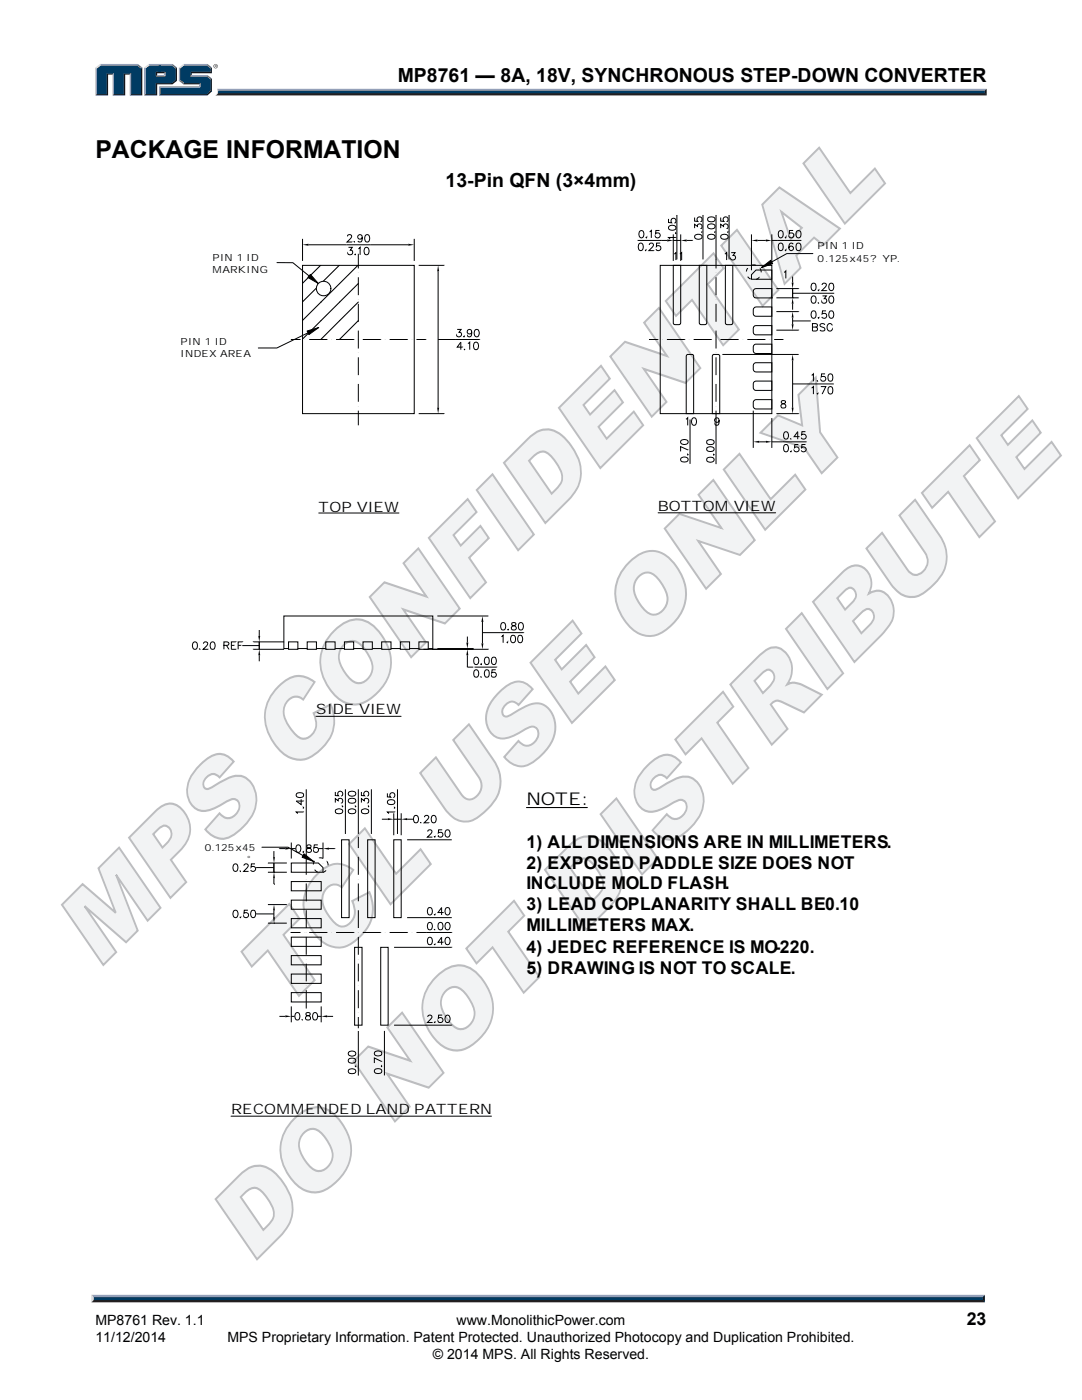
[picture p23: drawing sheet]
<svg xmlns="http://www.w3.org/2000/svg" width="216mm" height="279mm" viewBox="0 0 216 279" stroke-linecap="round" stroke-linejoin="round" font-family="sans-serif">
<defs><g id="words">
<g font-size="20.4" fill="#f2f3f4">
<text x="19.6" y="193.6" transform="rotate(-45 19.6 193.6)">MPS CONFIDENTIAL</text>
<text x="50.2" y="252.4" transform="rotate(-45 50.2 252.4)">DO NOT DISTRIBUTE</text>
</g>
<text font-size="4.9" x="19" y="31.5">PACKAGE INFORMATION</text>
<g font-size="3.9">
<text x="79.4" y="16.3">MP8761 — 8A, 18V, SYNCHRONOUS STEP-DOWN CONVERTER</text>
<text x="88.9" y="37.3">13-Pin QFN (3×4mm)</text>
</g>
<g font-size="3.5">
<text x="105.1" y="160.7">NOTE:</text>
<text x="105.1" y="169.2">1) ALL DIMENSIONS ARE IN MILLIMETERS.</text>
<text x="105.1" y="173.4">2) EXPOSED PADDLE SIZE DOES NOT</text>
<text x="105.1" y="177.5">INCLUDE MOLD FLASH.</text>
<text x="105.1" y="181.7">3) LEAD COPLANARITY SHALL BE0.10</text>
<text x="105.1" y="185.8">MILLIMETERS MAX.</text>
<text x="105.1" y="190.2">4) JEDEC REFERENCE IS MO-220.</text>
<text x="105.1" y="194.3">5) DRAWING IS NOT TO SCALE.</text>
<text x="192.9" y="264.5">23</text>
</g>
<g font-size="2.9">
<text x="131.2" y="101.9">BOTTOM VIEW</text>
<text x="63.5" y="102.1">TOP VIEW</text>
<text x="63.1" y="142.5">SIDE VIEW</text>
<text x="46.1" y="222.3">RECOMMENDED LAND PATTERN</text>
</g>
<g font-size="2.8">
<text x="19" y="267.9">11/12/2014</text>
<text x="19" y="264.5">MP8761 Rev. 1.1</text>
<text x="45.4" y="267.9">MPS Proprietary Information. Patent Protected. Unauthorized Photocopy and Duplication Prohibited.</text>
<text x="91.1" y="264.5">www.MonolithicPower.com</text>
<text x="86.4" y="271.1">© 2014 MPS. All Rights Reserved.</text>
</g>
<g font-size="2">
<text x="42.4" y="52.1">PIN 1 ID</text>
<text x="163.1" y="49.7">PIN 1 ID</text>
<text x="163.1" y="52.3">0.125x45? YP.</text>
<text x="42.4" y="54.5">MARKING</text>
<text x="36" y="68.9">PIN 1 ID</text>
<text x="36" y="71.3">INDEX AREA</text>
<text x="40.9" y="169.9">0.125x45</text>
<text x="49.2" y="172.3">°</text>
</g>
</g></defs>
<g fill="none" stroke="#bcbdc0" stroke-width=".39">
<path d="M163.5 29.5l6.2 9 4.9-4.9 2 3-8 8-8.3-12zM143.9 49l3.2-3.1 8.2 12-3.1 3.1zM152.1 40.8l3.4-3.4 12.1 8.2-3.3 3.3-1.9-1.5-3.5 3.6 .8 2.5-3.2 3.2zM155.9 42.3l4.1 3.2-2.2 2.2zM121.8 71.1l2.9-2.9 8.4 2.8-4.6-6.6 3-3 8.2 12.1-2.9 2.9-8.3-2.8 4.5 6.6-3 3zM132.8 60.1l9.6-9.5 2 2.9-3.2 3.2 6.2 9.1-3.1 3.1-6.2-9.1-3.2 3.2zM95.1 97.8l3.2-3.1 8.2 12-3.1 3.1zM100.6 92.4l4.6-4.7a4.7 4.7 0 0 1 5.7-1.6 10.6 10.6 0 0 1 5 8.1 7.4 7.4 0 0 1-2.4 5.5l-4.7 4.7zM106.3 91.2a2.21 2.21 0 0 1 3-.8 8.1 8.1 0 0 1 2.9 5l-.1 .7-.3 .6-1.7 1.8-4.5-6.5zM111.5 81.4l8.4-8.4 1.8 2.6-5.3 5.2 1.3 1.9 4.9-4.8 1.7 2.4-4.9 4.9 1.7 2.4 5.4-5.5 1.8 2.8-8.5 8.5zM73.8 119.1l2.9-2.9 8.4 2.9-4.6-6.7 3-3 8.2 12.1-2.9 2.9-8.3-2.8 4.5 6.6-3 3zM85.6 107.4l7.7-7.8 1.8 2.6-4.6 4.6 1.4 2.1 4-3.9 1.6 2.4-3.9 3.9 3.4 4.9-3.2 3.2z"/>
<path d="M55.6 137a5.1 5.1 0 0 1 5.4-1.9l1.8 1-2.3 3.5a2.18 2.18 0 0 0-3.5 .9 4.4 4.4 0 0 0 .8 4.7l.9 1.1a2.16 2.16 0 0 0 3.8 0 3.6 3.6 0 0 0 .1-4l3.4-1.7a7.5 7.5 0 0 1-2.3 9.2 5.2 5.2 0 0 1-8.1-.3 9 9 0 0 1-2.2-9.2l1.1-2zM66.7 125.9a6.1 6.1 0 0 1 5.6-2.2 8.6 8.6 0 0 1 5.1 5.4 8.4 8.4 0 0 1-3 10 5.2 5.2 0 0 1-7.9-.6 8.8 8.8 0 0 1-1.4-10.7zM68.6 128.7a2.28 2.28 0 0 1 3.6 .2 6.9 6.9 0 0 1 2.1 4.8 2.79 2.79 0 0 1-3.5 2.5 7.2 7.2 0 0 1-3.2-5.1 3.3 3.3 0 0 1 1-2.4zM40 152.6a5.1 5.1 0 0 1 4.6-2 4.4 4.4 0 0 1 2 1.4l-2.8 3.1a1.87 1.87 0 0 0-1.9-.5 1.87 1.87 0 0 0-1.3 1.6 .89 .89 0 0 0 .2 1 .89 .89 0 0 0 1.1 .1l.8-.4a9.1 9.1 0 0 1 5.1-2.1 4.6 4.6 0 0 1 3.3 5.3 9.4 9.4 0 0 1-6.4 7.3 4.4 4.4 0 0 1-3.7-1.9l2.8-3.2a2.07 2.07 0 0 0 2 1 2.07 2.07 0 0 0 1.7-1.4 1.46 1.46 0 0 0 .2-1.6 1.46 1.46 0 0 0-1.4-.8l-.7 .3a11.5 11.5 0 0 1-5 2 3.9 3.9 0 0 1-3.2-4.6 7.7 7.7 0 0 1 2.6-4.6zM30.6 166.5l.9-.9a1.41 1.41 0 0 1 2.4-.2 2.2 2.2 0 0 1-.7 3l-.8 .8zM31 162a3.5 3.5 0 0 1 4.6-1.1 5.6 5.6 0 0 1 .2 9l-1.7 1.7 3.1 4.4-3.2 3.2-8.3-12zM12.4 180.6l4.1-4.2 6.6 5.8-3.5-8.9 4.2-4.1 8.2 12-2.5 2.5-6.3-9.1 4.3 11.1-2.3 2.3-8.3-7.1 6.3 9.1-2.6 2.6z"/>
</g>
<path d="M48.2 189.9l9.5-9.5 2.1 3-3.2 3.2 6.2 9-3.1 3.1-6.3-9-3.2 3.2z" fill="#f2f3f4"/>
<path d="M48.2 189.9l9.5-9.5 2.1 3-3.2 3.2 6.2 9-3.1 3.1-6.3-9-3.2 3.2z" fill="none" stroke="#bcbdc0" stroke-width=".39"/>
<path d="M63.3 174.5a5.1 5.1 0 0 1 5.4-1.9l1.8 1-2.3 3.5a2.18 2.18 0 0 0-3.5 .9 4.4 4.4 0 0 0 .8 4.6l.9 1.2a2.16 2.16 0 0 0 3.8 0 3.6 3.6 0 0 0 .1-4l3.4-1.7a7.5 7.5 0 0 1-2.3 9.2 5.2 5.2 0 0 1-8.1-.3 9 9 0 0 1-2.2-9.2l1.1-2z" fill="#f2f3f4"/>
<path d="M63.3 174.5a5.1 5.1 0 0 1 5.4-1.9l1.8 1-2.3 3.5a2.18 2.18 0 0 0-3.5 .9 4.4 4.4 0 0 0 .8 4.6l.9 1.2a2.16 2.16 0 0 0 3.8 0 3.6 3.6 0 0 0 .1-4l3.4-1.7a7.5 7.5 0 0 1-2.3 9.2 5.2 5.2 0 0 1-8.1-.3 9 9 0 0 1-2.2-9.2l1.1-2z" fill="none" stroke="#bcbdc0" stroke-width=".39"/>
<path d="M72.8 165.3l6.2 9.1 4.9-4.9 2.1 2.9-8.1 8.1-8.2-12.1z" fill="#f2f3f4"/>
<path d="M72.8 165.3l6.2 9.1 4.9-4.9 2.1 2.9-8.1 8.1-8.2-12.1z" fill="none" stroke="#bcbdc0" stroke-width=".39"/>
<path d="M87 151.1l5 7.4a1.93 1.93 0 0 0 1.7 1.1 1.93 1.93 0 0 0 1.8-1.1 2.78 2.78 0 0 0 0-3.5l-5.1-7.3 3.2-3.1 4.9 7.1a7.2 7.2 0 0 1-1.4 10 5.9 5.9 0 0 1-4.6 2.2 5.1 5.1 0 0 1-3.7-2.5l-5-7.1z" fill="#f2f3f4"/>
<path d="M87 151.1l5 7.4a1.93 1.93 0 0 0 1.7 1.1 1.93 1.93 0 0 0 1.8-1.1 2.78 2.78 0 0 0 0-3.5l-5.1-7.3 3.2-3.1 4.9 7.1a7.2 7.2 0 0 1-1.4 10 5.9 5.9 0 0 1-4.6 2.2 5.1 5.1 0 0 1-3.7-2.5l-5-7.1z" fill="none" stroke="#bcbdc0" stroke-width=".39"/>
<path d="M99.6 138.1a5.1 5.1 0 0 1 4.7-2 4.4 4.4 0 0 1 2 1.4l-2.8 3.2a1.87 1.87 0 0 0-2-.5 1.87 1.87 0 0 0-1.3 1.6 .89 .89 0 0 0 .3 1 .89 .89 0 0 0 1 .1l.9-.5a9.1 9.1 0 0 1 5-2 4.6 4.6 0 0 1 3.4 5.2 9.4 9.4 0 0 1-6.5 7.3 4.4 4.4 0 0 1-3.7-1.8l2.8-3.2a2.07 2.07 0 0 0 2 .9 2.07 2.07 0 0 0 1.8-1.4 1.46 1.46 0 0 0 .2-1.6 1.46 1.46 0 0 0-1.4-.8l-.8 .3a11.5 11.5 0 0 1-5 2.1 3.9 3.9 0 0 1-3.2-4.7 7.7 7.7 0 0 1 2.6-4.6z" fill="#f2f3f4"/>
<path d="M99.6 138.1a5.1 5.1 0 0 1 4.7-2 4.4 4.4 0 0 1 2 1.4l-2.8 3.2a1.87 1.87 0 0 0-2-.5 1.87 1.87 0 0 0-1.3 1.6 .89 .89 0 0 0 .3 1 .89 .89 0 0 0 1 .1l.9-.5a9.1 9.1 0 0 1 5-2 4.6 4.6 0 0 1 3.4 5.2 9.4 9.4 0 0 1-6.5 7.3 4.4 4.4 0 0 1-3.7-1.8l2.8-3.2a2.07 2.07 0 0 0 2 .9 2.07 2.07 0 0 0 1.8-1.4 1.46 1.46 0 0 0 .2-1.6 1.46 1.46 0 0 0-1.4-.8l-.8 .3a11.5 11.5 0 0 1-5 2.1 3.9 3.9 0 0 1-3.2-4.7 7.7 7.7 0 0 1 2.6-4.6z" fill="none" stroke="#bcbdc0" stroke-width=".39"/>
<path d="M105.9 132.3l8.4-8.4 1.7 2.5-5.2 5.3 1.3 1.9 4.9-4.9 1.6 2.5-4.8 4.8 1.6 2.4 5.4-5.4 1.9 2.7-8.6 8.6z" fill="#f2f3f4"/>
<path d="M105.9 132.3l8.4-8.4 1.7 2.5-5.2 5.3 1.3 1.9 4.9-4.9 1.6 2.5-4.8 4.8 1.6 2.4 5.4-5.4 1.9 2.7-8.6 8.6z" fill="none" stroke="#bcbdc0" stroke-width=".39"/>
<path d="M127.4 115.1a3.8 3.8 0 0 0-.1 4.9 4.3 4.3 0 0 0 3.2 2.7 3.3 3.3 0 0 0 2.1-5.2 5.5 5.5 0 0 0-3-3.2 2.26 2.26 0 0 0-2.2 .8zM125.5 112.3a6.1 6.1 0 0 1 5.6-2.2 8.6 8.6 0 0 1 5.2 5.4 8.4 8.4 0 0 1-3.1 9.9 5.2 5.2 0 0 1-7.8-.6 8.8 8.8 0 0 1-1.4-10.6z" fill="#f2f3f4"/>
<path d="M125.5 112.3a6.1 6.1 0 0 1 5.6-2.2 8.6 8.6 0 0 1 5.2 5.4 8.4 8.4 0 0 1-3.1 9.9 5.2 5.2 0 0 1-7.8-.6 8.8 8.8 0 0 1-1.4-10.6zM127.4 115.1a2.28 2.28 0 0 1 3.7 .1 6.9 6.9 0 0 1 2.1 4.9 2.79 2.79 0 0 1-3.5 2.4 7.2 7.2 0 0 1-3.2-5.1 3.3 3.3 0 0 1 .9-2.3z" fill="none" stroke="#bcbdc0" stroke-width=".39"/>
<path d="M132.6 105.5l3-2.9 8.4 2.8-4.6-6.7 2.9-2.9 8.3 12-3 3-8.3-2.8 4.5 6.5-2.9 3z" fill="#f2f3f4"/>
<path d="M132.6 105.5l3-2.9 8.4 2.8-4.6-6.7 2.9-2.9 8.3 12-3 3-8.3-2.8 4.5 6.5-2.9 3z" fill="none" stroke="#bcbdc0" stroke-width=".39"/>
<path d="M144.4 93.7l3.2-3.1 6.2 9 4.9-4.9 2 3-8 8z" fill="#f2f3f4"/>
<path d="M144.4 93.7l3.2-3.1 6.2 9 4.9-4.9 2 3-8 8z" fill="none" stroke="#bcbdc0" stroke-width=".39"/>
<path d="M151.7 86.4l3.5-3.5 4.9 2-.8-6.1 3.5-3.5 .8 11 3.5 5-3.1 3.1-3.5-5z" fill="#f2f3f4"/>
<g fill="none" stroke="#bcbdc0" stroke-width=".39">
<path d="M203.3 79l1.8 2.6-5.3 5.3 1.3 1.9 4.9-4.9 1.7 2.5-4.9 4.8 1.6 2.4 5.4-5.4 1.9 2.7-8.5 8.6-8.3-12.1zM151.7 86.4l3.5-3.5 4.9 2-.8-6.1 3.5-3.5 .8 11 3.5 5-3.1 3.1-3.5-5zM184 98.4l9.5-9.5 2 2.9-3.2 3.2 6.2 9.1-3.1 3.1-6.2-9.1-3.2 3.2zM167.1 119.4l1.7-1.7a1.27 1.27 0 0 1 1.6 0 1.27 1.27 0 0 1 .3 1.6 7.2 7.2 0 0 1-2.1 2.4zM179.5 102.9l3.1-3.2 4.9 7.2a7.2 7.2 0 0 1-1.4 10 5.9 5.9 0 0 1-4.6 2.2 5.1 5.1 0 0 1-3.7-2.5l-4.9-7.1 3.1-3.2 5 7.4a1.93 1.93 0 0 0 1.8 1 1.93 1.93 0 0 0 1.7-1 2.78 2.78 0 0 0 0-3.5zM150.5 135.9a7.5 7.5 0 0 1 2.5-2.2 1.44 1.44 0 0 1 1.4 .8 1.44 1.44 0 0 1-.1 1.5l-.8 1-1.3 1.3zM151 131.4a6 6 0 0 1 3.6-2.2 4.1 4.1 0 0 1 3.4 4.1 5.3 5.3 0 0 1-1 3.3 3 3 0 0 1 3.1 .1l3.9 1.9-3.6 3.6-4.2-2a1.65 1.65 0 0 0-2.4 .4l3.3 4.9-3.1 3.1-8.3-12zM156.8 125.5l3.2-3.1 8.2 12-3.1 3.1zM162.2 120.1l5.9-5.9a3.3 3.3 0 0 1 4.1-1 3.9 3.9 0 0 1 1.1 5.3 2.94 2.94 0 0 1 4.6 1.6 5.1 5.1 0 0 1-1.4 5.9l-6 6.1zM170.2 123.9l2-1.9a1.34 1.34 0 0 1 1.7-.1 1.34 1.34 0 0 1 .4 1.7l-.5 .9-1.9 1.9zM129.2 152.8a5.1 5.1 0 0 1 4.6-2.1 4.4 4.4 0 0 1 2.1 1.5l-2.8 3.1a1.87 1.87 0 0 0-2-.5 1.87 1.87 0 0 0-1.3 1.6 .89 .89 0 0 0 .3 1 .89 .89 0 0 0 1 .1l.9-.5a9.1 9.1 0 0 1 5-2 4.6 4.6 0 0 1 3.4 5.2 9.4 9.4 0 0 1-6.5 7.4 4.4 4.4 0 0 1-3.7-1.9l2.8-3.2a2.07 2.07 0 0 0 2 .9 2.07 2.07 0 0 0 1.8-1.3 1.46 1.46 0 0 0 .2-1.6 1.46 1.46 0 0 0-1.4-.8l-.8 .2a11.5 11.5 0 0 1-5 2.1 3.9 3.9 0 0 1-3.2-4.7 7.7 7.7 0 0 1 2.6-4.5zM134.8 147.6l9.5-9.5 2 2.9-3.2 3.2 6.2 9.1-3.1 3.1-6.2-9-3.2 3.2z"/>
<path d="M108.7 173.6l4.7-4.7a4.7 4.7 0 0 1 5.7-1.6 10.6 10.6 0 0 1 5 8.2 7.4 7.4 0 0 1-2.4 5.4l-4.7 4.7zM113.8 173.2a4.9 4.9 0 0 1 2.5-1.9 2.87 2.87 0 0 1 2.4 1.6 5.9 5.9 0 0 1 1.6 4.1l-.6 1.2-1.4 1.5zM119.8 162.5l3.2-3.2 8.2 12.1-3.1 3.1zM87 195a6.1 6.1 0 0 1 5.6-2.2 8.6 8.6 0 0 1 5.2 5.4 8.4 8.4 0 0 1-3.1 9.9 5.2 5.2 0 0 1-7.8-.6 8.8 8.8 0 0 1-1.4-10.6zM88.9 197.8a2.28 2.28 0 0 1 3.7 .1 6.9 6.9 0 0 1 2.1 4.9 2.79 2.79 0 0 1-3.5 2.4 7.2 7.2 0 0 1-3.2-5.1 3.3 3.3 0 0 1 .9-2.3zM93 189.3l9.6-9.5 2 2.9-3.2 3.2 6.2 9.1-3.1 3.1-6.2-9-3.2 3.2zM70.5 211.8l3-2.9 8.4 2.8-4.6-6.7 2.9-2.9 8.3 12-3 3-8.3-2.8 4.6 6.6-3 2.9zM43 239.3l4.7-4.6a4.7 4.7 0 0 1 5.7-1.6 10.6 10.6 0 0 1 5 8.1 7.4 7.4 0 0 1-2.5 5.5l-4.6 4.6zM48 238.9a4.9 4.9 0 0 1 2.6-1.8 2.87 2.87 0 0 1 2.3 1.5 5.9 5.9 0 0 1 1.7 4.1l-.6 1.3-1.5 1.5zM58.7 223.3a6.1 6.1 0 0 1 5.6-2.2 8.6 8.6 0 0 1 5.2 5.4 8.4 8.4 0 0 1-3.1 10 5.2 5.2 0 0 1-7.8-.7 8.8 8.8 0 0 1-1.4-10.6zM60.6 226.1a2.28 2.28 0 0 1 3.6 .2 6.9 6.9 0 0 1 2.1 4.8 2.79 2.79 0 0 1-3.4 2.5 7.2 7.2 0 0 1-3.2-5.2 3.3 3.3 0 0 1 .9-2.3z"/>
</g>
<path d="M18.7 259.2h177.4l.4 .7h-178.3z" fill="#231f20"/>
<path d="M18.3 258.4h178.2l-.4 .8h-177.4z" fill="#94a0b9"/>
<path d="M196.5 258.4v1.5l-.4-.4v-.6z" fill="#001339"/>
<path d="M18.7 258.9h177.4v.6h-177.4z" fill="#003b63"/>
<path d="M18.2 258.4l.5 .5v.5l-.5 .5z" fill="#dcddde"/>
<path d="M43.3 17.7h153.6l-.4 .7h-153z" fill="#94a0b9"/>
<path d="M43.5 18.4h153l.4 .6h-154l.4-.2z" fill="#231f20"/>
<path d="M196.5 18.1l.4-.4v1.3l-.4-.4z" fill="#001339"/>
<path d="M43.5 18.1h153v.5h-153.1z" fill="#003b63"/>
<path d="M43.3 17.7l.2 .5a.79 .79 0 0 1-.6 .8h.1a1.24 1.24 0 0 0 .3-1.3z" fill="#dcddde"/>
<path d="M31.1 15.2l.3-.2h1.3l.3 .2z" fill="#94a0b9"/>
<g fill="#003b63">
<path d="M19.3 13.6l.8-.6h7.2l.8 .6v5.2h-1.9v-4.2h-1.5v4.2h-2v-4.2h-1.4v4.2h-2z"/>
<path d="M29 13.6l.8-.6h2.2v1.4h-.9v.8h1.9v-.8h-1.3v-1.4h2.5l.9 .6v2.3l-.9 .7h-3.1v2.2h-2.1z"/>
<path d="M32 17.5h8v-.9h-3.3l-.8-.7v-2.3l.8-.6h4.5l.8 .6v.8h-4v.8h3.2l.8 .7v2.2l-.8 .7h-9.2z"/>
</g>
<path d="M36.6 12.9h4.8" fill="none" stroke="#94a0b9" stroke-width=".27"/>
<path d="M35.7 13.5l.9-.7 .2 .2-.8 .6z" fill="#dcddde"/>
<path d="M35.8 13.5v2.6" fill="none" stroke="#94a0b9" stroke-width=".27"/>
<path d="M35.7 16.1l.3-.2 .8 .7-.2 .2z" fill="#547194"/>
<path d="M36.6 16.7h3.4" fill="none" stroke="#001339" stroke-width=".27"/>
<g fill="#94a0b9">
<path d="M31.7 17.2h8v-.4l.3-.2v.9h-8z"/>
<path d="M31.7 17.2l.3 .3v1.3l-.3 .2z"/>
</g>
<path d="M38 14.4h4v-.8l.3-.1v1.1h-4v.4l-.3 .2z" fill="#001339"/>
<path d="M38 15.1h3.4" fill="none" stroke="#94a0b9" stroke-width=".27"/>
<path d="M41.4 15l.9 .7-.3 .2-.8-.7z" fill="#547194"/>
<g fill="#001339">
<path d="M31.7 19l.3-.2h9.2l.8-.7v-2.2l.3-.2v2.5l-.9 .8z"/>
<path d="M31.1 16.6h3.1l.9-.7v-2.3l.2-.1v2.6l-.9 .7h-3v2.2h-2.6l.2-.2h2.1z"/>
</g>
<path d="M34.4 12.8l.9 .7-.2 .1-.9-.6z" fill="#547194"/>
<path d="M29.7 12.9h4.7" fill="none" stroke="#94a0b9" stroke-width=".27"/>
<path d="M28.8 13.5l.9-.7 .1 .2-.8 .6z" fill="#dcddde"/>
<path d="M28.9 13.5v5.5" fill="none" stroke="#94a0b9" stroke-width=".27"/>
<path d="M32.7 14.6l.3-.2v.8l-.3-.2z" fill="#94a0b9"/>
<g fill="#001339">
<path d="M31.1 14.4h1.9l-.3 .2h-1.3v.4l-.3 .2z"/>
<path d="M28.1 13.6l.3-.1v5.5h-2.5l.3-.2h1.9z"/>
</g>
<path d="M27.5 12.8l.9 .7-.3 .1-.8-.6z" fill="#547194"/>
<path d="M19.9 12.9h7.6" fill="none" stroke="#94a0b9" stroke-width=".27"/>
<path d="M19 13.5l.9-.7 .2 .2-.8 .6z" fill="#dcddde"/>
<path d="M19.2 13.5v5.5" fill="none" stroke="#94a0b9" stroke-width=".27"/>
<path d="M21.3 14.6h1.4l-.2 .3h-.9v4.1h-2.6l.3-.2h2z" fill="#001339"/>
<path d="M22.6 14.6v4.4" fill="none" stroke="#94a0b9" stroke-width=".27"/>
<path d="M24.7 14.6h1.5l-.3 .3h-.9v4.1h-2.5l.2-.2h2z" fill="#001339"/>
<path d="M26 14.6v4.4" fill="none" stroke="#94a0b9" stroke-width=".27"/>
<path d="M41.4 12.8l.9 .7-.3 .1-.8-.6z" fill="#547194"/>
<path d="M42.6 13.2a.45 .45 0 0 1 .9 0 .45 .45 0 0 1-.9 0zM42.7 13.2a.37 .37 0 0 0 .7 0 .37 .37 0 0 0-.7 0zM42.9 13h.3v.5l-.2-.3-.1 .3zM42.9 13v.2h.2z" fill="#231f20"/>
<g fill="none" stroke="#000" stroke-width=".2">
<path d="M60.4 53h22.3v29.5h-22.3zM60.4 47.7v4.4M60.4 53h.1M61.6 48.9h19.9M69.3 47.2l.1-.3 .2-.1h.3l.3 .3-.2 .5-.8 .7h1.1M69.5 49.4h.8l-.4 .5a.49 .49 0 0 1 .3 .8 .49 .49 0 0 1-.8-.1M70.7 48.2h.1M70.9 50.7v.1M71.5 50.7v2.9M71.5 54.4v.1M71.5 55.3v3.6M71.5 59.8h.1"/>
<path d="M71.5 49.7l.4-.3v1.5M72.3 47.3a.46 .46 0 0 1-.7 .4 .46 .46 0 0 1-.1-.7 .46 .46 0 0 1 .7 0l.1 .3a.68 .68 0 0 1-.6 1l-.3-.2M72.9 49.4a.45 .45 0 0 1 .7 .3 .69 .69 0 0 1 0 .8 .69 .69 0 0 1-.7 .3l-.3-.6zM73 46.9a.44 .44 0 0 1 .7 .2l.1 .4a.65 .65 0 0 1-.6 .8 .91 .91 0 0 1-.2-1.4zM82.7 53h.1M82.7 47.7v4.4M82.7 48.9h.1M83.5 53h5.1M87.4 54.1v27.3M127.6 48.6a.46 .46 0 0 1 .7 .2 .69 .69 0 0 1 .1 .8 .69 .69 0 0 1-.8 .3l-.2-.5zM127.7 46.1a.45 .45 0 0 1 .7 .2l.1 .3a.68 .68 0 0 1-.6 .9 .9 .9 0 0 1-.2-1.4zM128.8 49.9l.1 .1"/>
<path d="M129 47.3v.2l.1-.1M129.6 48.9l.2-.4h.3l.3 .3-.2 .5-.7 .7h1M129.6 46.3l.4-.3v1.5M131.6 46h-.7l-.1 .6a.52 .52 0 0 1 .8 0 .52 .52 0 0 1-.1 .8 .52 .52 0 0 1-.8-.2M131.7 53h22.3v29.5h-22.3zM131.7 48.5h-.7v.7a.52 .52 0 0 1 .8 0 .52 .52 0 0 1-.2 .8 .52 .52 0 0 1-.7-.3M133.1 48h-5.8M133.4 43.7v.7l.6 .1a.53 .53 0 0 1 0-.8 .53 .53 0 0 1 .8 .1 .53 .53 0 0 1-.2 .8M133.5 45.2a.91 .91 0 0 1 1.4 .2v.1a.8 .8 0 0 1-.8 .5 .8 .8 0 0 1-.7-.6zM134.3 46.8v5.3M134.3 53h.1M134.3 48h.1"/>
<path d="M134.3 53h1.5v11.5l-.3 .3h-.8l-.4-.3zM134.5 50.7l.4-.3v1.5M134.8 46.5h-.1M134.9 47.4h-1.5l.3 .4M135.1 42.9v8.9M135.7 50.7l.3-.3v1.5M135.8 46.8v5.3M135.8 48h-1.5M135.8 53h.1M137 48h1.2M138.6 45.5v-.7l.6 .4a.49 .49 0 0 1 .8-.4 .49 .49 0 0 1-.2 .9M138.6 43.4v.7l.6 .1a.52 .52 0 0 1 0-.8 .52 .52 0 0 1 .8 .1 .52 .52 0 0 1-.2 .8"/>
<path d="M138.7 47a.81 .81 0 0 1 .8-.3 .81 .81 0 0 1 .6 .6 .8 .8 0 0 1-.8 .5 .8 .8 0 0 1-.7-.6zM139.5 53h1.5v11.4l-.3 .4h-.9l-.3-.4zM140 46.3h-.1M140.3 42.9v8.9M141.3 47l.5-.2a.65 .65 0 0 1 .9 .5 .8 .8 0 0 1-.8 .5 .8 .8 0 0 1-.7-.6zM141.3 44.9l.5-.2a.65 .65 0 0 1 .9 .6 .85 .85 0 0 1-1.5 0zM141.3 43.5l.5-.2a.67 .67 0 0 1 .9 .4 .81 .81 0 0 1-.7 .6 .81 .81 0 0 1-.8-.4zM142.6 46.3h.1M142.9 51.7v1.9M142.9 54.4v.1M142.9 55.3v3.6M142.9 59.8h.1"/>
<path d="M142.9 42.9v8.9M143.8 45.5v-.7l.6 .4a.49 .49 0 0 1 .8-.4 .49 .49 0 0 1-.2 .9M143.8 43.4v.7l.6 .1a.52 .52 0 0 1 .1-.8 .52 .52 0 0 1 .7 .1 .52 .52 0 0 1-.2 .8M143.9 47l.5-.2a.65 .65 0 0 1 .9 .5 .8 .8 0 0 1-.8 .5 .8 .8 0 0 1-.7-.6zM144.6 50.7l.4-.3v1.5M144.7 53h1.5v11.5l-.3 .3h-.8l-.4-.3zM145.2 46.3h-.1M145.5 42.9v8.9M145.9 50.4h.8l-.4 .6a.47 .47 0 0 1 .5 .5 .47 .47 0 0 1-.7 .4l-.3-.3M149.2 53.5l-.3 .7M149.2 55.2l.6 .5M149.9 46.8v7.1"/>
<path d="M149.9 54.8h.1M150.1 52.9h.8M150.5 57.7l3.5-.1v1.9l-3.3-.1a.74 .74 0 0 1-.4-1v-.5zM150.9 53.9h3.1v1.8h-4.1v-.9zM151.1 48h1.7M151.5 55.4l-.6 .4M151.7 53.7l.2 .7M154 46.8v5.3M154 48h5.9M154 53h.1M154 48h.1M154 57.6h.1"/>
<path d="M154 59.4h.1M154 59.5h.1M154.9 57.6h4.5M154.9 59.4h4.5M155.5 46.1a.47 .47 0 0 1 .7 .2l.1 .3a.65 .65 0 0 1-.6 .9 .94 .94 0 0 1-.2-1.4zM155.5 48.6a.46 .46 0 0 1 .7 .2l.1 .4a.67 .67 0 0 1-.4 .8h-.2a.97 .97 0 0 1-.2-1.4zM156.4 54.4l.4-.3v1.5M156.8 47.3v.1M156.8 49.9h-.1l.1 .1M158.2 55.2v1.2M158.2 58.5h8.3M158.2 59.4h.1"/>
<path d="M158.2 57.6v1.9M158.3 46h-.8v.6l.5-.1 .3 .1a.53 .53 0 0 1-.4 .9l-.5-.3M158.3 48.7a.41 .41 0 0 0-.4-.2 .41 .41 0 0 0-.4 .3 .73 .73 0 0 0 .4 1.2l.4-.3-.1-.5h-.6l-.2 .3M159 46.1a.51 .51 0 0 1 .8 .2v.3a.65 .65 0 0 1-.6 .9 .96 .96 0 0 1-.2-1.4zM159 48.6a.49 .49 0 0 1 .8 .2v.4a.67 .67 0 0 1-.4 .8h-.2a1 1 0 0 1-.2-1.4zM159.4 59.5h.1M159.9 48h.1M162.1 56.6a.48 .48 0 0 1 .7 .2v.4a.67 .67 0 0 1-.4 .8h-.1a.93 .93 0 0 1-.2-1.4zM162.1 59.1a.46 .46 0 0 1 .7 .2v.4a.67 .67 0 0 1-.4 .8h-.1a.89 .89 0 0 1-.2-1.4zM163.3 57.8v.1h.1M164 56.9l.3-.4 .4 .1 .2 .2-.2 .5-.7 .7h1M164.1 59.1h.8l-.4 .5a.49 .49 0 0 1 .3 .8 .49 .49 0 0 1-.8-.2v.1"/>
<path d="M165.6 56.6a.47 .47 0 0 1 .7 .2l.1 .4a.65 .65 0 0 1-.6 .8 .93 .93 0 0 1-.2-1.4zM165.6 59.1a.44 .44 0 0 1 .7 .2l.1 .4a.65 .65 0 0 1-.6 .8 .89 .89 0 0 1-.2-1.4zM58 67.8h1.9M60.8 67.8h.1M61.7 67.8h3.6M66.2 67.8h.1M67.1 67.8h3.5M71.5 60.6v3.6M71.5 65.1h.1M71.5 66v3.6M71.5 70.4h.1M71.5 71.3v3.6"/>
<path d="M71.5 75.7h.1M71.5 76.6v3.6M71.5 67.8h.1M72.4 67.8h3.6M76.9 67.8h.1M77.7 67.8h3.6M82.2 67.8h.1M83.1 67.8h1.9M87.4 67.8h3.6M91 67.8h4.7M91.2 65.7h.8l-.4 .6a.49 .49 0 0 1 .5 .5 .49 .49 0 0 1-.4 .5 .49 .49 0 0 1-.6-.4v.1M92.3 69.3h-1.1l.7-1v1.5"/>
<path d="M92.6 67.1v.1M92.7 69.6v.2l.1-.1M93.4 68.6l.3-.3v1.5M94.1 66.2l-.2 .4-.5-.1-.2-.4 .4-.4a.77 .77 0 0 1 .6 .8 .77 .77 0 0 1-.6 .7l-.3-.2M94.7 68.4a.46 .46 0 0 1 .7 .2 .69 .69 0 0 1 .1 .8 .69 .69 0 0 1-.8 .3l-.2-.6zM94.8 65.8l.3-.1a.76 .76 0 0 1 .5 .8 .76 .76 0 0 1-.5 .7 .92 .92 0 0 1-.3-1.4zM129.5 67.8h1.8M132.2 67.8h.1M133.1 67.8h3.6M137 70.8l1.2-.1 .2 .3v11.5h-1.5v-11.4zM137.5 67.8h.1M138.4 67.8h3.6"/>
<path d="M142.2 70.8l1.1-.1 .3 .3v11.5h-1.5v-11.4zM142.9 67.8h.1M142.9 60.6v3.6M142.9 65.1h.1M142.9 66v3.6M142.9 70.4h.1M142.9 71.3v3.6M142.9 75.7h.1M142.9 76.6v3.6M143.3 70.7h.1M143.8 67.8h3.5M144.1 70.7h15.3"/>
<path d="M148.2 67.8h.1M149.1 67.8h3.6M150.5 65.2l.3-.2h3.2v1.8h-3.3l-.4-.5v-.8zM150.5 76.2l3.5-.1v1.8l-3.4-.1-.3-.4v-.8zM150.5 72.5l3.5-.1v1.8h-3.4l-.3-.5v-.8zM150.6 61.4l3.4-.1v1.8h-3.4l-.3-.5v-.8zM150.6 68.7h3.4v1.8h-3.4l-.3-.5v-.8zM153.6 67.8h.1M154 62.2h.1M154 65.9h.1M154.5 67.8h1.8M154.9 62.2h4.5"/>
<path d="M154.9 65.9h4.5M158.2 60.6v1.2M158.2 63.4v1.3M158.2 64.1h3.6M158.2 65.9h.1M158.2 71.9v9.5M158.2 76.6h8.2M161.9 74.9l.4-.3v1.5M161.9 77.4l.4-.2v1.5M162.1 62.1a.48 .48 0 0 1 .7 .2v.4a.67 .67 0 0 1-.4 .8h-.1a.93 .93 0 0 1-.2-1.4zM162.1 65.3h.7l.3 .3-.1 .4-.9 .1M162.8 65.3l.2-.1v-.5l-.9-.1v1.5"/>
<path d="M163.2 75.9l-.1 .1h.1M163.2 78.5h-.1l.1 .1M163.3 60.4v.1h.1M163.3 63.4l.1 .1M163.8 77.2h1l-.7 1.5M164.6 64.8a.54 .54 0 0 0-.5-.2 .54 .54 0 0 0-.5 .3l.1 .3 .8 .2 .1 .4a.63 .63 0 0 1-1 0M164.6 74.6h-.7v.6a.53 .53 0 0 1 .8 0 .53 .53 0 0 1-.2 .8 .53 .53 0 0 1-.7-.2M164.8 62h-.7l-.1 .7 .6-.2a.51 .51 0 0 1 .4 .4 .51 .51 0 0 1-.2 .5l-.3 .1-.5-.3M165.4 74.7a.46 .46 0 0 1 .7 .2l.1 .3a.67 .67 0 0 1-.4 .9h-.2a.93 .93 0 0 1-.2-1.4zM165.4 77.2a.46 .46 0 0 1 .7 .2l.1 .4a.67 .67 0 0 1-.4 .8h-.2a.95 .95 0 0 1-.2-1.4zM165.6 62.1a.47 .47 0 0 1 .7 .2l.1 .4a.65 .65 0 0 1-.6 .8 .93 .93 0 0 1-.2-1.4zM166.1 64.9a.54 .54 0 0 0-.6-.3 .54 .54 0 0 0-.5 .6 .66 .66 0 0 0 .2 .6 .66 .66 0 0 0 .7 .2l.2-.3"/>
<path d="M71.5 81.1h.1M71.5 82v2.9M82.7 82.5v.1M83.5 82.5l5.1 .1M87.4 82.5v.1M135.9 91.4a.82 .82 0 0 1 1.4 .4l-.3 .3h-.9a.46 .46 0 0 1-.2-.7zM135.9 87.9l.6-.2a.7 .7 0 0 1 .8 .4 .78 .78 0 0 1-.7 .6 .78 .78 0 0 1-.8-.6zM136.9 83.7l.3-.3v1.5M137.2 90.7h.1h-.1M137.3 89.8l-1.5-.7v1M137.7 83.7v8.9M138.2 83.5a.44 .44 0 0 1 .7 .2l.1 .3a.7 .7 0 0 1-.4 .9h-.2a.94 .94 0 0 1-.2-1.4z"/>
<path d="M141.1 91.5l.5-.3a.66 .66 0 0 1 .9 .5 .76 .76 0 0 1-.7 .6 .76 .76 0 0 1-.8-.6zM141.1 89.4l.5-.2a.65 .65 0 0 1 .9 .5 .88 .88 0 0 1-1.5 0zM141.1 87.9l.5-.2a.65 .65 0 0 1 .9 .6 .88 .88 0 0 1-1.5 0zM142.4 90.7h.1M142.9 81.1h.1M142.9 82v1.8M142.9 83.7v8.9M143.5 83.9a.46 .46 0 0 1-.6 .4 .46 .46 0 0 1-.2-.8 .46 .46 0 0 1 .7 .1l.1 .3a.69 .69 0 0 1-.6 1l-.2-.2M150.3 82v7.4M150.3 81.1h.1M150.4 80l.4-.2h3.2v1.8l-3.4-.1-.3-.4zM151.5 88.2h1.3"/>
<path d="M154 82.5v.1M154 83.4v6M154 88.2h6.9M154 88.2h.1M154.9 82.5l4.5 .1M156 80v.4l.6 .3 .2 .2-.1 .5h-.7l-.2-.4 .1-.2 .9-.5a.49 .49 0 0 0-.8-.3zM156.5 86.3l.4-.1a.86 .86 0 0 1 0 1.4h-.1a.96 .96 0 0 1-.3-1.3zM156.5 88.8a.45 .45 0 0 1 .7 .2l.1 .3a.64 .64 0 0 1-.5 .9 .95 .95 0 0 1-.3-1.4zM157.8 87.5l.1 .1M157.8 90l.1 .1M158.2 82.5v.1M159.3 88.7h-.7l-.1 .6a.52 .52 0 0 1 .8 0 .52 .52 0 0 1-.1 .8 .52 .52 0 0 1-.7-.2"/>
<path d="M159.5 87.1h-1l.7-1v1.6M159.6 87.1v.1M159.9 89.9h.1M160.7 86.1h-.7v.7a.53 .53 0 0 1 .7 0 .53 .53 0 0 1-.1 .8 .53 .53 0 0 1-.7-.2M160.7 88.7h-.7v.6a.52 .52 0 0 1 .7 0 .52 .52 0 0 1-.1 .8 .52 .52 0 0 1-.7-.2M161 88.2h.1M38.6 128.2a.46 .46 0 0 1 .7 .2l.1 .3a.66 .66 0 0 1-.4 .9h-.2a.91 .91 0 0 1-.2-1.4zM39.9 129.5h-.1h.2M40.6 128.5l.3-.4h.2l.3 .3-.1 .5-.8 .7h1M42.1 128.2a.46 .46 0 0 1 .7 .2l.1 .3a.65 .65 0 0 1-.5 .9 .93 .93 0 0 1-.3-1.4zM44.7 128.8l.8-.1 .2-.3-.4-.3h-.6v1.5M45.2 128.8l.5 .8"/>
<path d="M46.2 128.8h.5M47.1 128.1h-.9v1.5h.9M47.5 128.8h.6M48.3 128.8h3.4M48.4 128.1h-.9v1.5M51.7 130.8v1.2M51.7 125.8v1.1M51.7 128.1v1.5M51.7 128.1h.1M56.7 129.6h-6.2M56.7 128.1h-6.2M57.6 128.1h1.8v1.5h-1.8z"/>
<path d="M57.6 129.6h.1M57.6 128.1h.1M59.4 129.4l1.9 .1M61.3 128.1h1.8v1.5h-1.8zM63.1 129.4l1.9 .1M65 128.1h1.9v1.5h-1.9zM66.9 129.4l1.8 .1M67.8 129.6h.1M68.7 128.1h1.9v1.5h-1.9zM70.6 129.4l1.8 .1M72.4 128.1h1.9v1.5h-1.9zM74.3 129.4l1.9 .1"/>
<path d="M76.2 128.1h1.8v1.5h-1.8zM78 129.4l1.9 .1M79.9 128.1h1.8v1.5h-1.8zM81.7 129.4l1.9 .1M83.6 128.1h1.8v1.5h-1.8zM83.6 129.6h.1M84.5 129.6h13M85.3 129.6h.1M85.4 129.4h1v-6.5h-29.8v6.5l1 .1M86.2 129.6h8.2M86.4 129.4v.1M86.4 122.9h.1"/>
<path d="M87.3 122.9h10.2M87.3 129.4l7.1 .1M93.3 130.8v2.3h1.1M93.3 127.1v1.1M93.3 129.5v.1M93.3 129.4v.1M94.7 133.1l4.4 .1M94.7 131.2a.48 .48 0 0 1 .7 .2 .68 .68 0 0 1 .1 .9 .68 .68 0 0 1-.8 .2l-.2-.5zM94.7 133.8a.46 .46 0 0 1 .7 .1 .7 .7 0 0 1 .1 .9 .7 .7 0 0 1-.8 .3l-.2-.6zM96 132.5l.1 .1M96 135l-.1 .1h.2M96.3 124.1v4.3"/>
<path d="M96.3 126.3h8.2M96.3 122.9h.1M96.9 131.2a.48 .48 0 0 1 .7 .2v.4a.67 .67 0 0 1-.4 .8h-.2a.97 .97 0 0 1-.1-1.4zM96.9 133.8a.46 .46 0 0 1 .7 .1v.4a.67 .67 0 0 1-.4 .8h-.2a.95 .95 0 0 1-.1-1.3zM98.3 131.2a.46 .46 0 0 1 .7 .2v.4a.65 .65 0 0 1-.5 .8 .97 .97 0 0 1-.2-1.4zM98.9 133.7h-.7l-.1 .6a.52 .52 0 0 1 .8 0 .52 .52 0 0 1-.1 .8 .52 .52 0 0 1-.7-.2M100.1 127.1l.3-.3v1.5M100.1 124.3a.46 .46 0 0 1 .7 .2l.1 .4a.65 .65 0 0 1-.6 .8 .93 .93 0 0 1-.2-1.4zM101.3 128.1l-.1 .1h.1M101.4 125.6l-.1 .1h.2M102.1 126.9a.49 .49 0 0 1 .7 .2l.1 .3a.66 .66 0 0 1-.5 .9h-.1a.93 .93 0 0 1-.2-1.4zM102.2 124.3v.4l.6 .3a.4 .4 0 0 1 .2 .4 .4 .4 0 0 1-.3 .3h-.5l-.2-.4 .1-.2 .8-.5a.48 .48 0 0 0-.7-.3z"/>
<path d="M103.5 126.9a.47 .47 0 0 1 .7 .2l.1 .3a.65 .65 0 0 1-.6 .9 .95 .95 0 0 1-.2-1.4zM103.7 124.3a.46 .46 0 0 1 .7 .2 .7 .7 0 0 1 0 .9 .7 .7 0 0 1-.7 .3l-.3-.6zM59.2 158.4l.5-.2a.67 .67 0 0 1 .9 .4v.2a.81 .81 0 0 1-.8 .4 .81 .81 0 0 1-.7-.6zM60.1 159.5v1.1l-1-.7h1.5M61.1 157.6v17M66.9 158.1v.7h.6a.53 .53 0 0 1 0-.8 .53 .53 0 0 1 .8 .1 .53 .53 0 0 1-.2 .8M68.9 157.6v8.8M69.6 159.5l.5-.2 .6 .1a.46 .46 0 0 1 .3 .4 .46 .46 0 0 1-.3 .4h-.9a.47 .47 0 0 1-.2-.7zM69.6 158.1l.5-.2a.7 .7 0 0 1 .9 .4 .78 .78 0 0 1-.8 .6 .78 .78 0 0 1-.7-.6zM71.5 157.6v8.8M72.1 158.1v.7h.6a.52 .52 0 0 1 0-.8 .52 .52 0 0 1 .8 .1 .52 .52 0 0 1-.2 .8M74.1 157.6v8.8"/>
<path d="M77.3 158.3v.7l.6 .1a.52 .52 0 0 1 .1-.8 .52 .52 0 0 1 .7 .2 .52 .52 0 0 1-.2 .7M77.4 159.8l.5-.2a.67 .67 0 0 1 .9 .4 .76 .76 0 0 1-.8 .6 .76 .76 0 0 1-.7-.6zM79.3 157.6v8.8M46.7 172.5a.43 .43 0 0 1 .7 .2l.1 .4a.72 .72 0 0 1-.4 .8h-.2a.94 .94 0 0 1-.2-1.4zM48 173.8v.1v-.1M48.7 172.8l.3-.4h.3l.2 .3-.2 .5-.7 .7h1M50.9 172.4h-.7l-.1 .7a.52 .52 0 0 1 .8 0 .52 .52 0 0 1-.1 .7 .52 .52 0 0 1-.8-.2M53.5 172.2h3.7M53.5 174.1h3.7M53.5 172.2v.1M53.5 174.1h.1M54.7 173.1l-3.6 .1"/>
<path d="M54.7 174.1h.1M54.7 169.9v1.1M54.7 172.2v1.9M54.7 175.3v1.1M54.7 176.4h.1M56.9 169.4h-1.1M58.1 175.9h6v1.9h-6zM58.1 179.6h6v1.9h-6zM58.1 172.2h5.4l1 .9v1h-6.4zM58.1 168.2v3.1M58.1 169.4h.8M58.1 172.2v.1"/>
<path d="M58.1 169.4h.1M58.1 174.1h.1M59.2 168.7a.46 .46 0 0 1 .7 .2 .7 .7 0 0 1 .1 .8 .7 .7 0 0 1-.8 .3l-.2-.5zM60.5 170l.1 .1M60.5 161.2h.1M60.6 162.1h-1.5l.3 .3M61.1 175.5h.1M61.1 176.3v3.6M61.3 168.7v.4l.4 .2a.43 .43 0 0 1 .5 .4 .43 .43 0 0 1-.4 .4l-.6-.1a.55 .55 0 0 1 .1-.6 .55 .55 0 0 1 .6-.2l.2-.4a.52 .52 0 0 0-.8-.1zM62.8 171.8l-.3 .7M62.8 173.6l.6 .5M63.4 168.6h-.7l-.1 .7 .6-.2 .2 .2a.52 .52 0 0 1 .1 .5 .52 .52 0 0 1-.5 .3l-.4-.3"/>
<path d="M63.7 171.3h.8M64.5 168.2v3.1M64.5 169.4h-.9M64.5 172.2v.1M65.1 173.7l-.6 .4M65.3 172l.2 .7M65.6 169.4h1.2M66.9 160.2v-.8l.6 .4a.48 .48 0 0 1 .8-.4 .48 .48 0 0 1-.2 .9M67 161.6a.86 .86 0 0 1 1.4 .4 .85 .85 0 0 1-1.5 0zM68.2 167.6h1.5v15.5h-1.5zM68.3 160.9l.1 .1h-.2M69.6 161.6a.85 .85 0 0 1 1.4 .4l-.3 .3h-.9a.46 .46 0 0 1-.2-.7z"/>
<path d="M70.9 160.9l.1 .1h-.2M71.5 167v2.2M71.5 170.1h.1M71.5 171v3.6M71.5 175.5h.1M71.5 176.3v3.6M72.1 160.2v-.8l.6 .4a.48 .48 0 0 1 .8-.4 .48 .48 0 0 1-.2 .9M72.2 161.6a.95 .95 0 0 1 1.4 .2v.2a.83 .83 0 0 1-1.5 0zM73.4 167.6h1.4v15.5h-1.4zM73.5 160.9l-.1 .1M76.2 163.5h1.2M78.6 167.6h1.5v15.5h-1.5z"/>
<path d="M78.6 162.3v4.4M78.6 163.5h1.5M78.6 167.6h.1M78.7 161.2h.1h-.2M78.8 162.1h-1.5l.3 .3M80.1 162.3v4.4M80.1 167.6h.1M80.1 163.5h.1M81.2 163.5h1.2M81.2 167.6h8.9M82.7 162.8a.46 .46 0 0 1 .7 .2 .7 .7 0 0 1 .1 .8 .7 .7 0 0 1-.8 .3l-.2-.5zM84 164.1h.1"/>
<path d="M84.7 163.1l.3-.4h.3l.3 .3-.3 .5-.7 .7h1M85.4 166v-.3l.2-.1 .4 .1 .2 .2-.2 .5-.7 .7h1M86.3 162.8a.46 .46 0 0 1 .7 .2 .7 .7 0 0 1 0 .8 .7 .7 0 0 1-.7 .3l-.3-.5zM86.8 166.9v.1M87.4 166.8h.1M88.2 165.6h-.7v.6l.5-.1 .3 .1 .1 .6-.5 .3-.5-.3M89 165.7l.2-.1a.75 .75 0 0 1 .6 .7 .75 .75 0 0 1-.6 .8 .89 .89 0 0 1-.2-1.4zM46.7 181.7h.2a.76 .76 0 0 1 .6 .7 .76 .76 0 0 1-.6 .7 .92 .92 0 0 1-.2-1.4zM48 183v.1M49.5 181.7h-.8v.6a.52 .52 0 0 1 .8-.1 .52 .52 0 0 1-.1 .8 .52 .52 0 0 1-.8-.2v.1M50.2 181.7h.4a.8 .8 0 0 1 .4 .7 .8 .8 0 0 1-.6 .7 .93 .93 0 0 1-.2-1.4zM53.5 180.5h3.7"/>
<path d="M53.5 180.5v.1M54.7 182.4h-3.6M54.7 184.2h.1M54.7 181.7v1.4M54.7 184.2v.1M57.2 184.2l-3.7 .1M58 186.1h1.9M58.1 183.3h6v1.9h-6zM58.1 187h6v1.9h-6zM58.1 190.7h6v1.9h-6zM58.1 194.4h6v1.9h-6zM58.1 198.1h6v1.9h-6z"/>
<path d="M58.1 180.5v.1M58.1 184.2v.1M58.1 200h.1M60.8 186.1h.1M61.1 180.8h.1M61.1 181.7v3.5M61.1 186.1h.1M61.1 187v3.5M61.1 191.4h.1M61.1 192.3v3.6M61.1 196.7v.1M61.1 197.6v3.7"/>
<path d="M61.7 186.1h3.6M64.1 200h.1M66.2 186.1h.1M67.1 186.1h3.5M70.8 189.1h1.4v15.5h-1.4zM71.5 180.8h.1M71.5 181.7v3.5M71.5 186.1h.1M71.5 187v3.5M71.5 191.4h.1M71.5 192.3v3.6M71.5 196.7v.1"/>
<path d="M71.5 197.6v3.6M72.4 186.1h3.6M76 189.1h1.4v15.5h-1.4zM76.9 186.1h.1M77.7 186.1h3.6M78.6 189.1h11.5M81.2 183.1h8.9M82.2 186.1h.1M83.1 186.1h7M85.5 184.2a.46 .46 0 0 1 .7 .2 .7 .7 0 0 1 .1 .8 .7 .7 0 0 1-.8 .3l-.2-.6zM85.5 181.2a.48 .48 0 0 1 .7 .2 .68 .68 0 0 1 .1 .8 .68 .68 0 0 1-.8 .3l-.2-.5zM85.5 187.1a.46 .46 0 0 1 .7 .2 .7 .7 0 0 1 .1 .9 .7 .7 0 0 1-.8 .3l-.2-.6z"/>
<path d="M86.8 185.4l-.1 .1h.1M86.8 182.5h-.1h.1M86.8 188.4l-.1 .1h.1M87.6 184.2a.46 .46 0 0 1 .7 .2l.1 .3a.65 .65 0 0 1-.6 .9 .95 .95 0 0 1-.2-1.4zM88.5 182.1h-1.1l.7-1v1.5M88.5 188.1l-1.1-.1 .7-1v1.6M89 184.2l.2-.1a.76 .76 0 0 1 .6 .7 .76 .76 0 0 1-.6 .8 .9 .9 0 0 1-.2-1.4zM89 181.2l.2-.1a.76 .76 0 0 1 .6 .8 .76 .76 0 0 1-.6 .7 .92 .92 0 0 1-.2-1.4zM89 187.1l.2-.1a.76 .76 0 0 1 .6 .8 .76 .76 0 0 1-.6 .7 .9 .9 0 0 1-.2-1.4zM55.8 202.8h1.1M58.1 200.9v3.1M58.1 202.8h.7"/>
<path d="M58.1 202.8h.1M59.1 202.2a.44 .44 0 0 1 .7 .2v.3a.65 .65 0 0 1-.5 .9 .91 .91 0 0 1-.2-1.4zM60.3 203.4l.1 .1M61.1 202.2v.4l.5 .1a.43 .43 0 0 1 .4 .4 .43 .43 0 0 1-.4 .5l-.6-.2a.55 .55 0 0 1 .1-.6 .55 .55 0 0 1 .6-.2l.2-.3a.52 .52 0 0 0-.8-.1zM62.6 202.2a.46 .46 0 0 1 .7 .2 .7 .7 0 0 1 .1 .8 .7 .7 0 0 1-.8 .3l-.2-.6zM63.4 202.8h.7M64.1 200.9v3.1M65.3 202.8h1.2M69.6 213.5l.5-.2a.7 .7 0 0 1 .9 .4 .79 .79 0 0 1-.8 .6 .79 .79 0 0 1-.7-.6zM69.6 211.4l.5-.2h.6a.46 .46 0 0 1 .3 .5 .46 .46 0 0 1-.3 .4l-.4 .1a.7 .7 0 0 1-.8-.4zM69.6 210a.86 .86 0 0 1 1.4 .3 .8 .8 0 0 1-.8 .5 .8 .8 0 0 1-.7-.6zM70.9 212.8h-.1"/>
<path d="M71.5 202.1h.1M71.5 203v2.2M71.5 205.8v8.9M74.8 213.5l.5-.2a.67 .67 0 0 1 .9 .4v.1a.81 .81 0 0 1-.8 .5 .81 .81 0 0 1-.7-.6zM74.8 210l.5-.3a.65 .65 0 0 1 .9 .6 .8 .8 0 0 1-.8 .4 .8 .8 0 0 1-.7-.5zM76.1 212.7v.2v-.1M76.2 211.9l-1.5-.8v1.1M76.7 205.7v8.9M78.6 204.6h11.5M85.4 202.9l.2-.3h.3l.3 .3-.1 .3-.8 .9h1M86.8 203.9l-.1 .1h.1M88.2 202.6h-.7v.6a.53 .53 0 0 1 .8 0 .53 .53 0 0 1-.1 .8 .53 .53 0 0 1-.8-.2"/>
<path d="M89 202.7l.2-.1a.76 .76 0 0 1 .6 .7 .76 .76 0 0 1-.6 .8 .89 .89 0 0 1-.2-1.4z"/>
</g>
<g fill="#000">
<path d="M60.4 48.9l1.2-.3v.4zM81.5 48.6l1.2 .3-1.2 .1zM87.4 53l.2 1.1h-.4zM133.1 47.8l1.2 .2-1.2 .2zM135.8 48l1.2-.2v.4zM149.9 48l1.2-.2v.4zM152.8 47.8l1.2 .2-1.2 .2zM158 56.4h.3l-.1 1.2zM158.2 59.5l.1 1.1h-.3zM158.2 62.2l.1 1.2h-.3zM158 64.7h.3l-.1 1.2zM158.2 70.7l.1 1.2h-.3z"/>
<path d="M87.2 81.4h.4l-.2 1.2zM150.3 88.2l1.2-.2v.4zM152.8 88l1.2 .2-1.2 .2zM158 81.4h.3l-.1 1.2zM51.7 129.6l.2 1.2h-.4zM51.5 126.9h.4l-.2 1.2zM93.3 129.6l.2 1.2h-.5zM93 128.2h.5l-.2 1.2zM96.1 128.4h.4l-.2 1.2zM96.3 122.9l.2 1.2h-.4zM54.5 171h.4l-.2 1.2zM54.7 174.1l.2 1.2h-.4z"/>
<path d="M56.9 169.2l1.2 .2-1.2 .2zM64.5 169.4l1.1-.2v.4zM77.4 163.3l1.2 .2-1.2 .2zM80.1 163.5l1.1-.2v.4zM54.7 180.5l.2 1.2h-.4zM54.5 183h.4l-.2 1.2zM56.9 202.6l1.2 .2-1.2 .2zM64.1 202.8l1.2-.2v.4z"/>
</g>
<circle cx="64.6" cy="57.6" r="1.45" fill="#fff"/>
<path d="M64 52.9l-3.6 3.6M67.8 52.9l-7.4 7.3M71.5 52.9l-11.1 11M71.5 56.6l-11.1 11M71.5 60.3l-7.4 7.4M71.5 64l-3.7 3.7M105.1 161.2h12.1" fill="none" stroke="#000" stroke-width=".21"/>
<path d="M55.3 52.4h3.1l3.3 2.7M61.9 54.8l1.6 1.8-2.1-1.2zM151.9 53.4l1.9-1.5 .4 .7zM162.2 50.6h-5.2l-3 1.7M61.3 66.1l2.3-.7-2 1.4zM61.5 66.4l-6.3 3h-3.7M63.6 102.4h16M131.3 102.3h23.5M63.1 143h16.9M52.3 169.1h5.2l3 1.7M60.7 170.4l1.9 1.5-2.3-.8zM46.1 222.8h52" fill="none" stroke="#000" stroke-width=".2"/>
<path d="M61.9 54.8l1.6 1.8-2.1-1.2zM151.9 53.4l1.9-1.5 .4 .7zM61.3 66.1l2.3-.7-2 1.4zM60.7 170.4l1.9 1.5-2.3-.8z" fill="#000"/>
<circle cx="64.6" cy="57.6" r="1.45" fill="#fff"/>
<circle cx="64.6" cy="57.6" r="1.45" fill="none" stroke="#000" stroke-width=".2"/>
<use href="#words"/>
</svg>
